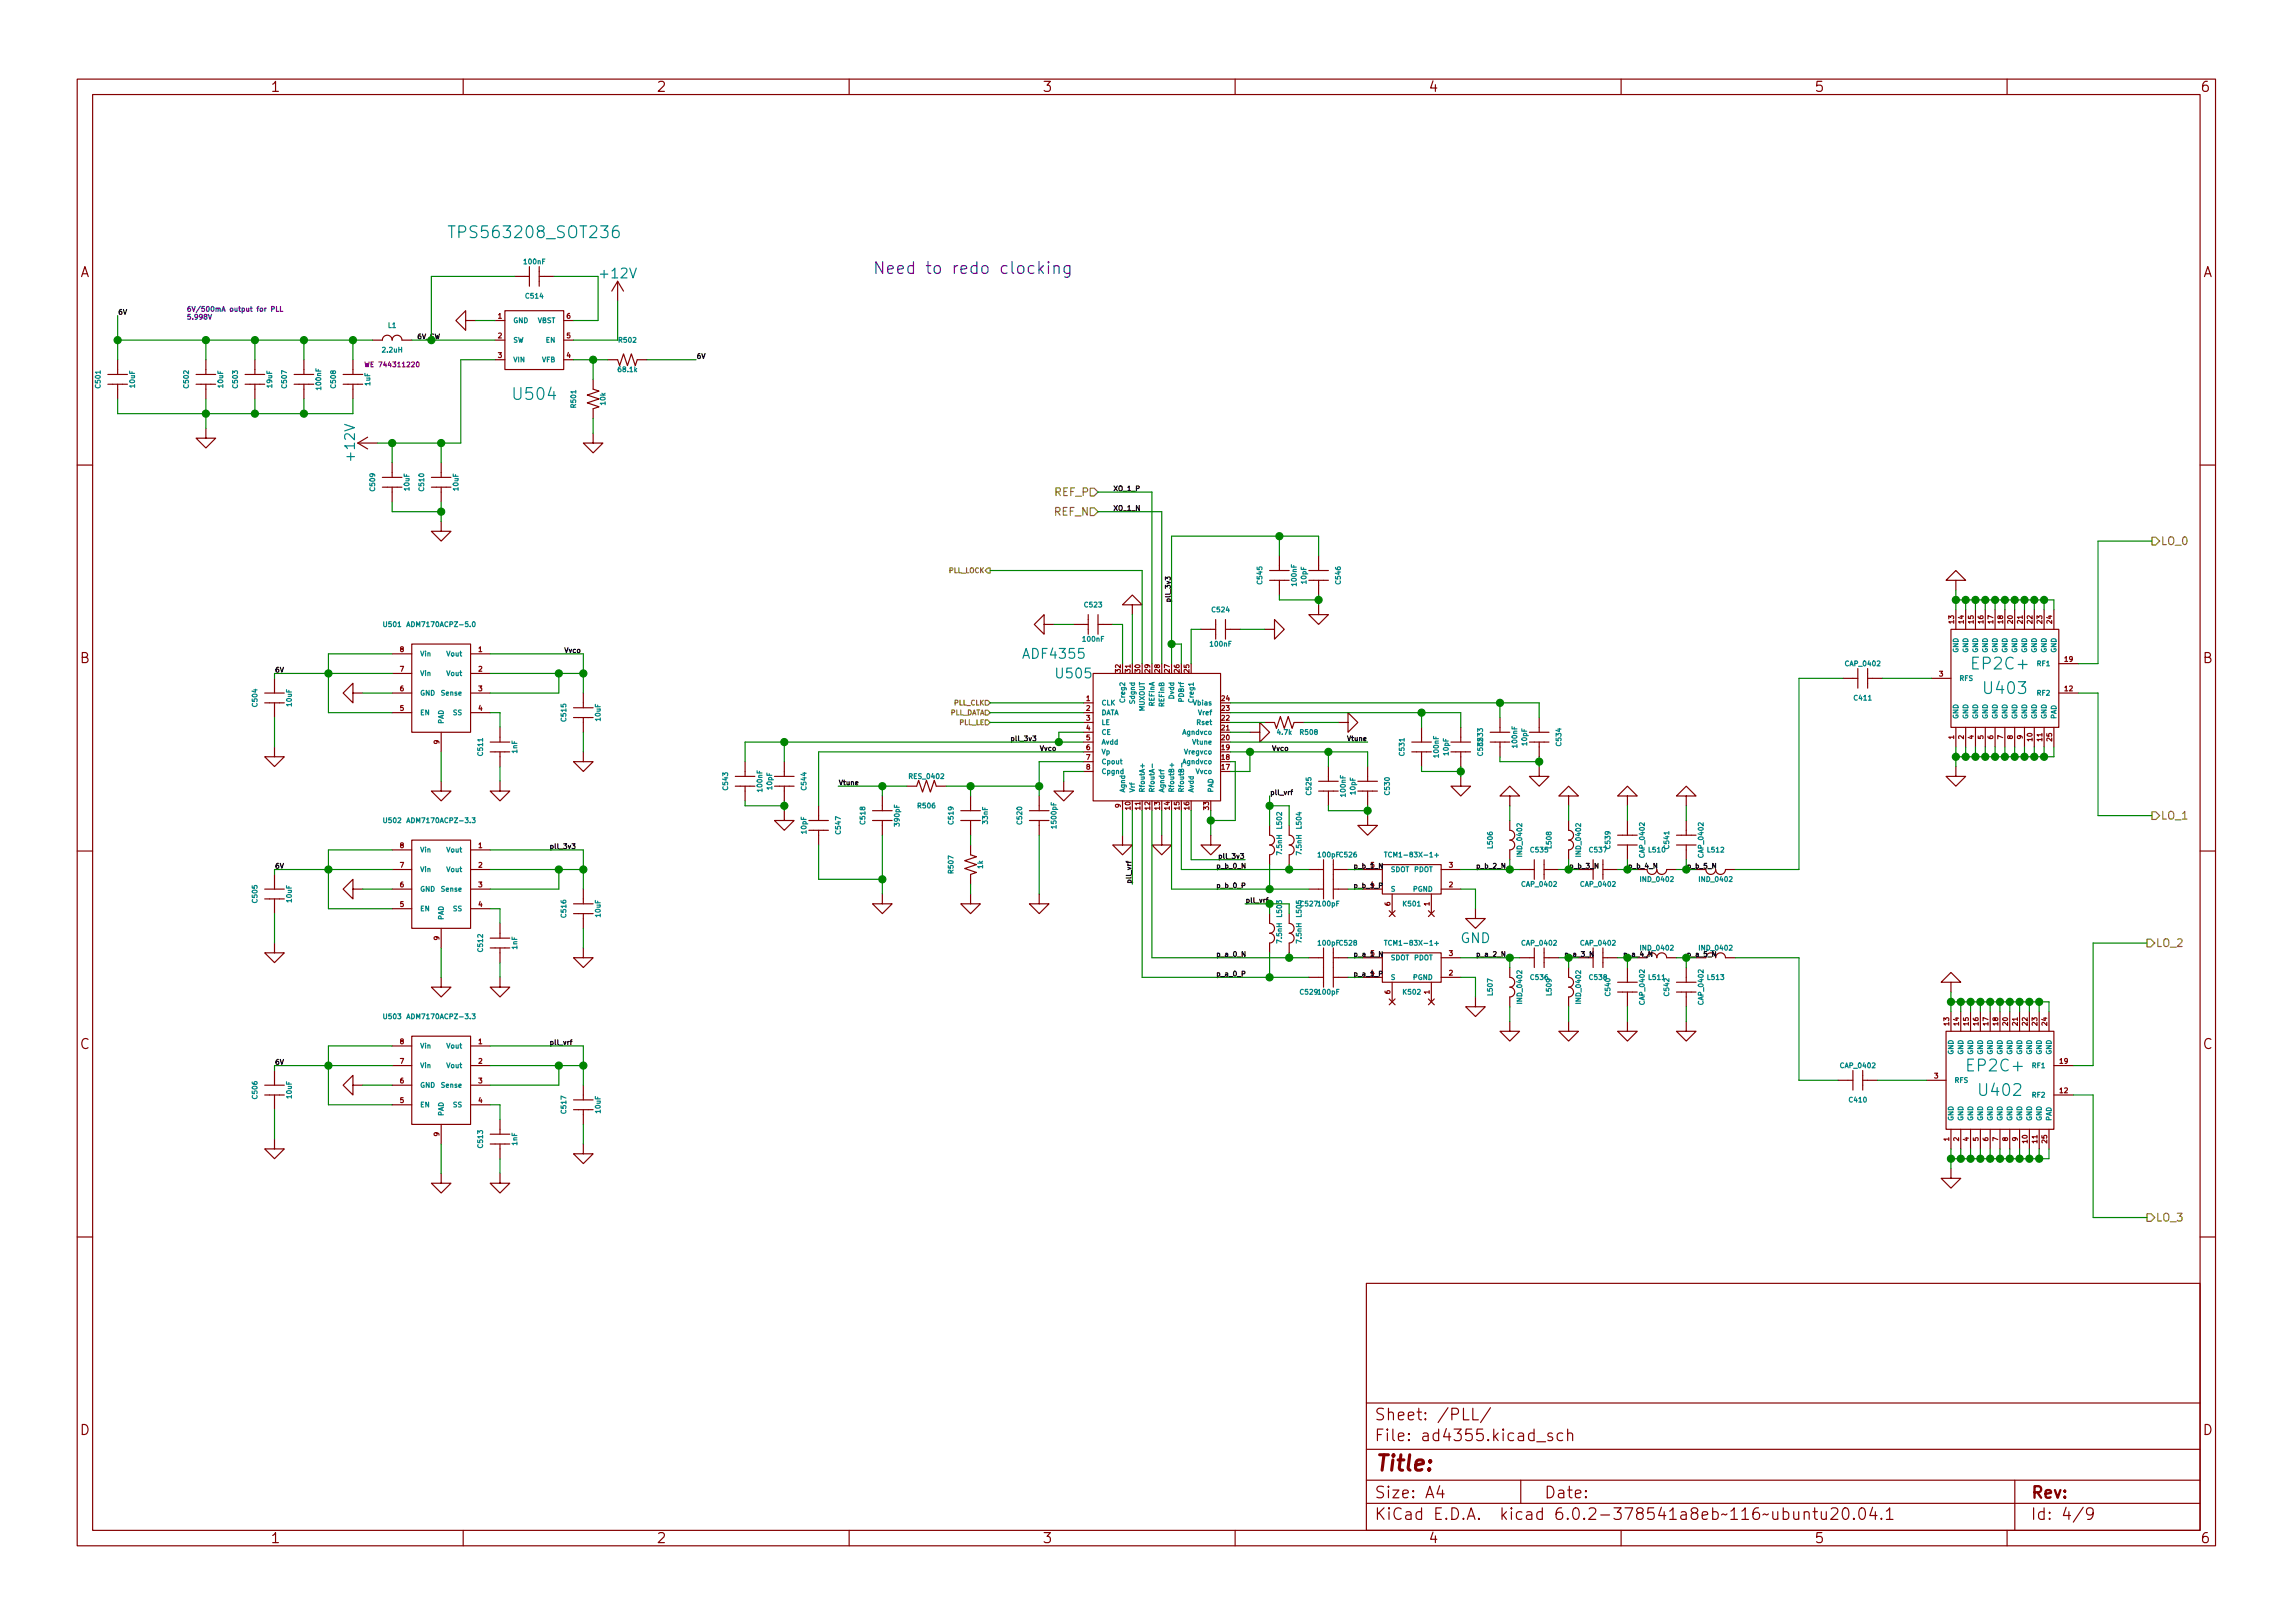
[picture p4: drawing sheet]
<svg xmlns="http://www.w3.org/2000/svg" width="297mm" height="210mm" viewBox="0 0 297 210" stroke-linecap="round" stroke-linejoin="round" font-family="sans-serif">
<defs><g id="words">
<text font-size="2.8" fill="#840000" x="178" y="190.6">Title:</text>
<g font-size="2.1" fill="#008484">
<text x="59.1" y="30.9">TPS563208_SOT236</text>
<text x="66.7" y="51.8">U504</text>
<text x="255.7" y="86.7">EP2C+</text>
<text x="257.2" y="89.9">U403</text>
<text x="255.1" y="138.8">EP2C+</text>
<text x="256.5" y="142">U402</text>
</g>
<text font-size="2.1" fill="#0000c2" x="113" y="35.5">Need to redo clocking</text>
<g font-size="2.1" fill="#840000">
<text x="178" y="184">Sheet: /PLL/</text>
<text x="178" y="186.7">File: ad4355.kicad_sch</text>
<text x="178" y="196.9">KiCad E.D.A. kicad 6.0.2-378541a8eb~116~ubuntu20.04.1</text>
<text x="178" y="194.1">Size: A4</text>
<text x="200" y="194.1">Date:</text>
<text x="263" y="194.1">Rev:</text>
<text x="263" y="196.9">Id: 4/9</text>
</g>
<g font-size="1.8" fill="#840000">
<text x="35" y="11.9">1</text>
<text x="85" y="11.9">2</text>
<text x="135" y="11.9">3</text>
<text x="185" y="11.9">4</text>
<text x="235" y="11.9">5</text>
<text x="285" y="11.9">6</text>
<text x="10.3" y="35.9">A</text>
<text x="285.3" y="35.9">A</text>
<text x="10.3" y="85.9">B</text>
<text x="285.3" y="85.9">B</text>
<text x="10.3" y="135.9">C</text>
<text x="285.3" y="135.9">C</text>
<text x="10.3" y="185.9">D</text>
<text x="285.3" y="185.9">D</text>
<text x="35" y="199.9">1</text>
<text x="85" y="199.9">2</text>
<text x="135" y="199.9">3</text>
<text x="185" y="199.9">4</text>
<text x="235" y="199.9">5</text>
<text x="285" y="199.9">6</text>
</g>
<g font-size="1.8" fill="#008484">
<text x="77.9" y="36.1">+12V</text>
<text x="46" y="59.5" transform="rotate(-90 46 59.5)">+12V</text>
<text x="132.7" y="85.3">ADF4355</text>
<text x="137" y="87.9">U505</text>
<text x="189.2" y="122.2">GND</text>
</g>
<g font-size="1.4" fill="#848400">
<text x="136.7" y="64.2">REF_P</text>
<text x="136.6" y="66.8">REF_N</text>
<text x="279.8" y="70.6">LO_0</text>
<text x="279.8" y="106.2">LO_1</text>
<text x="279.2" y="122.7">LO_2</text>
<text x="279.2" y="158.2">LO_3</text>
</g>
<g font-size=".9" fill="#008484">
<text x="67.9" y="34.2">100nF</text>
<text x="66.4" y="41.8">GND</text>
<text x="68.2" y="38.7">C514</text>
<text x="69.7" y="41.8">VBST</text>
<text x="49.6" y="45.7">2.2uH</text>
<text x="50.3" y="42.5">L1</text>
<text x="66.4" y="44.4">SW</text>
<text x="66.4" y="46.9">VIN</text>
<text x="70.2" y="46.9">VFB</text>
<text x="70.8" y="44.4">EN</text>
<text x="80.2" y="44.4">R502</text>
<text x="13" y="50.2" transform="rotate(-90 13 50.2)">C501</text>
<text x="17.5" y="50.2" transform="rotate(-90 17.5 50.2)">10uF</text>
<text x="24.4" y="50.2" transform="rotate(-90 24.4 50.2)">C502</text>
<text x="28.9" y="50.2" transform="rotate(-90 28.9 50.2)">10uF</text>
<text x="30.8" y="50.2" transform="rotate(-90 30.8 50.2)">C503</text>
<text x="35.2" y="50.2" transform="rotate(-90 35.2 50.2)">19uF</text>
<text x="37.1" y="50.2" transform="rotate(-90 37.1 50.2)">C507</text>
<text x="41.6" y="50.4" transform="rotate(-90 41.6 50.4)">100nF</text>
<text x="43.5" y="50.2" transform="rotate(-90 43.5 50.2)">C508</text>
<text x="47.9" y="49.9" transform="rotate(-90 47.9 49.9)">1uF</text>
<text x="74.6" y="52.7" transform="rotate(-90 74.6 52.7)">R501</text>
<text x="78.4" y="52.4" transform="rotate(-90 78.4 52.4)">10k</text>
<text x="80.2" y="48.2">68.1k</text>
<text x="48.6" y="63.5" transform="rotate(-90 48.6 63.5)">C509</text>
<text x="53" y="63.5" transform="rotate(-90 53 63.5)">10uF</text>
<text x="54.9" y="63.5" transform="rotate(-90 54.9 63.5)">C510</text>
<text x="59.4" y="63.5" transform="rotate(-90 59.4 63.5)">10uF</text>
<text x="163.5" y="75.6" transform="rotate(-90 163.5 75.6)">C545</text>
<text x="168" y="75.8" transform="rotate(-90 168 75.8)">100nF</text>
<text x="169.2" y="75.6" transform="rotate(-90 169.2 75.6)">10pF</text>
<text x="173.7" y="75.6" transform="rotate(-90 173.7 75.6)">C546</text>
<text x="49.7" y="81.2">U501</text>
<text x="53.2" y="81.2">ADM7170ACPZ-5.0</text>
<text x="140.3" y="83.1">100nF</text>
<text x="140.5" y="78.7">C523</text>
<text x="156.8" y="83.8">100nF</text>
<text x="157.1" y="79.3">C524</text>
<text x="54.4" y="87.6">Vin</text>
<text x="54.4" y="85">Vin</text>
<text x="58" y="85">Vout</text>
<text x="58" y="87.6">Vout</text>
<text x="239.1" y="86.3">CAP_0402</text>
<text x="253.7" y="84.5" transform="rotate(-90 253.7 84.5)">GND</text>
<text x="253.7" y="88.2">RFS</text>
<text x="255" y="84.5" transform="rotate(-90 255 84.5)">GND</text>
<text x="256.2" y="84.5" transform="rotate(-90 256.2 84.5)">GND</text>
<text x="257.5" y="84.5" transform="rotate(-90 257.5 84.5)">GND</text>
<text x="258.8" y="84.5" transform="rotate(-90 258.8 84.5)">GND</text>
<text x="260" y="84.5" transform="rotate(-90 260 84.5)">GND</text>
<text x="261.3" y="84.5" transform="rotate(-90 261.3 84.5)">GND</text>
<text x="262.6" y="84.5" transform="rotate(-90 262.6 84.5)">GND</text>
<text x="263.8" y="84.5" transform="rotate(-90 263.8 84.5)">GND</text>
<text x="264" y="86.3">RF1</text>
<text x="265.1" y="84.5" transform="rotate(-90 265.1 84.5)">GND</text>
<text x="266.4" y="84.5" transform="rotate(-90 266.4 84.5)">GND</text>
<text x="33.3" y="91.5" transform="rotate(-90 33.3 91.5)">C504</text>
<text x="37.8" y="91.5" transform="rotate(-90 37.8 91.5)">10uF</text>
<text x="54.4" y="92.6">EN</text>
<text x="54.4" y="90.1">GND</text>
<text x="57.3" y="90.1">Sense</text>
<text x="57.5" y="93.8" transform="rotate(-90 57.5 93.8)">PAD</text>
<text x="58.8" y="92.6">SS</text>
<text x="73.3" y="93.4" transform="rotate(-90 73.3 93.4)">C515</text>
<text x="77.8" y="93.4" transform="rotate(-90 77.8 93.4)">10uF</text>
<text x="142.6" y="91.4">CLK</text>
<text x="142.6" y="92.6">DATA</text>
<text x="142.6" y="93.9">LE</text>
<text x="142.6" y="95.2">CE</text>
<text x="145.7" y="90.8" transform="rotate(-90 145.7 90.8)">Creg2</text>
<text x="147" y="91" transform="rotate(-90 147 91)">Sdgnd</text>
<text x="148.3" y="92.1" transform="rotate(-90 148.3 92.1)">MUXOUT</text>
<text x="149.5" y="91.5" transform="rotate(-90 149.5 91.5)">REFinA</text>
<text x="150.8" y="91.5" transform="rotate(-90 150.8 91.5)">REFinB</text>
<text x="152.1" y="90.5" transform="rotate(-90 152.1 90.5)">Dvdd</text>
<text x="153.3" y="95.2">Agndvco</text>
<text x="153.4" y="90.8" transform="rotate(-90 153.4 90.8)">PDBrf</text>
<text x="154.6" y="90.8" transform="rotate(-90 154.6 90.8)">Creg1</text>
<text x="154.7" y="91.4">Vbias</text>
<text x="155.2" y="93.9">Rset</text>
<text x="155.4" y="92.6">Vref</text>
<text x="165.5" y="95.2">4.7k</text>
<text x="168.5" y="95.2">R508</text>
<text x="240.2" y="90.7">C411</text>
<text x="253.7" y="93.2" transform="rotate(-90 253.7 93.2)">GND</text>
<text x="255" y="93.2" transform="rotate(-90 255 93.2)">GND</text>
<text x="256.2" y="93.2" transform="rotate(-90 256.2 93.2)">GND</text>
<text x="257.5" y="93.2" transform="rotate(-90 257.5 93.2)">GND</text>
<text x="258.8" y="93.2" transform="rotate(-90 258.8 93.2)">GND</text>
<text x="260" y="93.2" transform="rotate(-90 260 93.2)">GND</text>
<text x="261.3" y="93.2" transform="rotate(-90 261.3 93.2)">GND</text>
<text x="262.6" y="93.2" transform="rotate(-90 262.6 93.2)">GND</text>
<text x="263.8" y="93.2" transform="rotate(-90 263.8 93.2)">GND</text>
<text x="264" y="90.1">RF2</text>
<text x="265.1" y="93.2" transform="rotate(-90 265.1 93.2)">GND</text>
<text x="266.4" y="93.2" transform="rotate(-90 266.4 93.2)">PAD</text>
<text x="62.5" y="97.8" transform="rotate(-90 62.5 97.8)">C511</text>
<text x="67" y="97.6" transform="rotate(-90 67 97.6)">1nF</text>
<text x="117.9" y="100.9">RES_0402</text>
<text x="142.6" y="96.5">Avdd</text>
<text x="142.6" y="97.7">Vp</text>
<text x="142.6" y="99">Cpout</text>
<text x="142.6" y="100.3">Cpgnd</text>
<text x="153.3" y="99">Agndvco</text>
<text x="153.6" y="97.7">Vregvco</text>
<text x="154.6" y="96.5">Vtune</text>
<text x="155" y="100.3">Vvco</text>
<text x="181.9" y="97.8" transform="rotate(-90 181.9 97.8)">C531</text>
<text x="186.4" y="98" transform="rotate(-90 186.4 98)">100nF</text>
<text x="187.6" y="97.8" transform="rotate(-90 187.6 97.8)">10pF</text>
<text x="192.1" y="97.8" transform="rotate(-90 192.1 97.8)">C532</text>
<text x="196.5" y="96.8" transform="rotate(-90 196.5 96.8)">100nF</text>
<text x="197.8" y="96.5" transform="rotate(-90 197.8 96.5)">10pF</text>
<text x="202.2" y="96.6" transform="rotate(-90 202.2 96.6)">C534</text>
<text x="49.7" y="106.6">U502</text>
<text x="53.2" y="106.6">ADM7170ACPZ-3.3</text>
<text x="94.3" y="102.3" transform="rotate(-90 94.3 102.3)">C543</text>
<text x="98.7" y="102.5" transform="rotate(-90 98.7 102.5)">100nF</text>
<text x="100" y="102.2" transform="rotate(-90 100 102.2)">10pF</text>
<text x="104.5" y="108" transform="rotate(-90 104.5 108)">10pF</text>
<text x="104.5" y="102.3" transform="rotate(-90 104.5 102.3)">C544</text>
<text x="108.9" y="108" transform="rotate(-90 108.9 108)">C547</text>
<text x="112.1" y="106.7" transform="rotate(-90 112.1 106.7)">C518</text>
<text x="116.5" y="106.9" transform="rotate(-90 116.5 106.9)">390pF</text>
<text x="119" y="104.7">R506</text>
<text x="123.5" y="106.7" transform="rotate(-90 123.5 106.7)">C519</text>
<text x="128" y="106.7" transform="rotate(-90 128 106.7)">33nF</text>
<text x="132.4" y="106.7" transform="rotate(-90 132.4 106.7)">C520</text>
<text x="136.8" y="107.2" transform="rotate(-90 136.8 107.2)">1500pF</text>
<text x="145.7" y="102.7" transform="rotate(-90 145.7 102.7)">Agnd</text>
<text x="147" y="102.7" transform="rotate(-90 147 102.7)">Vrf</text>
<text x="148.3" y="102.7" transform="rotate(-90 148.3 102.7)">RfoutA+</text>
<text x="149.5" y="102.7" transform="rotate(-90 149.5 102.7)">RfoutA-</text>
<text x="150.8" y="102.7" transform="rotate(-90 150.8 102.7)">Agndrf</text>
<text x="152.1" y="102.7" transform="rotate(-90 152.1 102.7)">RfoutB+</text>
<text x="153.4" y="102.7" transform="rotate(-90 153.4 102.7)">RfoutB-</text>
<text x="154.6" y="102.7" transform="rotate(-90 154.6 102.7)">Avdd</text>
<text x="157.2" y="102.7" transform="rotate(-90 157.2 102.7)">PAD</text>
<text x="166.1" y="107.3" transform="rotate(-90 166.1 107.3)">L502</text>
<text x="168.6" y="107.3" transform="rotate(-90 168.6 107.3)">L504</text>
<text x="169.9" y="102.9" transform="rotate(-90 169.9 102.9)">C525</text>
<text x="174.3" y="103.1" transform="rotate(-90 174.3 103.1)">100nF</text>
<text x="175.6" y="102.9" transform="rotate(-90 175.6 102.9)">10pF</text>
<text x="180" y="102.9" transform="rotate(-90 180 102.9)">C530</text>
<text x="54.4" y="113">Vin</text>
<text x="54.4" y="110.4">Vin</text>
<text x="58" y="110.4">Vout</text>
<text x="58" y="113">Vout</text>
<text x="123.5" y="113.1" transform="rotate(-90 123.5 113.1)">R507</text>
<text x="127.3" y="112.5" transform="rotate(-90 127.3 112.5)">1k</text>
<text x="166.1" y="110.7" transform="rotate(-90 166.1 110.7)">7.5nH</text>
<text x="168.6" y="110.7" transform="rotate(-90 168.6 110.7)">7.5nH</text>
<text x="170.8" y="111.1">100pF C526</text>
<text x="180.1" y="113">SDOT</text>
<text x="180.1" y="111.1">TCM1-83X-1+</text>
<text x="183.2" y="113">PDOT</text>
<text x="193.4" y="109.8" transform="rotate(-90 193.4 109.8)">L506</text>
<text x="197.2" y="110.8" transform="rotate(-90 197.2 110.8)">IND_0402</text>
<text x="198.3" y="110.4">C535</text>
<text x="201" y="109.8" transform="rotate(-90 201 109.8)">L508</text>
<text x="204.8" y="110.8" transform="rotate(-90 204.8 110.8)">IND_0402</text>
<text x="206" y="110.4">C537</text>
<text x="208.6" y="109.9" transform="rotate(-90 208.6 109.9)">C539</text>
<text x="213" y="111" transform="rotate(-90 213 111)">CAP_0402</text>
<text x="213.6" y="110.4">L510</text>
<text x="216.2" y="109.9" transform="rotate(-90 216.2 109.9)">C541</text>
<text x="220.7" y="111" transform="rotate(-90 220.7 111)">CAP_0402</text>
<text x="221.2" y="110.4">L512</text>
<text x="33.3" y="116.9" transform="rotate(-90 33.3 116.9)">C505</text>
<text x="37.8" y="116.9" transform="rotate(-90 37.8 116.9)">10uF</text>
<text x="54.4" y="118">EN</text>
<text x="54.4" y="115.5">GND</text>
<text x="57.3" y="115.5">Sense</text>
<text x="57.5" y="119.2" transform="rotate(-90 57.5 119.2)">PAD</text>
<text x="58.8" y="118">SS</text>
<text x="73.3" y="118.8" transform="rotate(-90 73.3 118.8)">C516</text>
<text x="77.8" y="118.8" transform="rotate(-90 77.8 118.8)">10uF</text>
<text x="166.1" y="118.7" transform="rotate(-90 166.1 118.7)">L503</text>
<text x="168.5" y="117.4">C527</text>
<text x="168.6" y="118.7" transform="rotate(-90 168.6 118.7)">L505</text>
<text x="170.8" y="117.4">100pF</text>
<text x="180.1" y="115.5">S</text>
<text x="181.8" y="117.4">K501</text>
<text x="183.1" y="115.5">PGND</text>
<text x="197.2" y="114.9">CAP_0402</text>
<text x="204.8" y="114.9">CAP_0402</text>
<text x="212.6" y="114.2">IND_0402</text>
<text x="220.3" y="114.2">IND_0402</text>
<text x="62.5" y="123.2" transform="rotate(-90 62.5 123.2)">C512</text>
<text x="67" y="123" transform="rotate(-90 67 123)">1nF</text>
<text x="166.1" y="122.1" transform="rotate(-90 166.1 122.1)">7.5nH</text>
<text x="168.6" y="122.1" transform="rotate(-90 168.6 122.1)">7.5nH</text>
<text x="170.8" y="122.5">100pF C528</text>
<text x="180.1" y="124.4">SDOT</text>
<text x="180.1" y="122.5">TCM1-83X-1+</text>
<text x="183.2" y="124.4">PDOT</text>
<text x="197.2" y="122.5">CAP_0402</text>
<text x="204.8" y="122.5">CAP_0402</text>
<text x="212.6" y="123.1">IND_0402</text>
<text x="220.3" y="123.1">IND_0402</text>
<text x="168.5" y="128.8">C529</text>
<text x="170.8" y="128.8">100pF</text>
<text x="180.1" y="126.9">S</text>
<text x="181.8" y="128.8">K502</text>
<text x="183.1" y="126.9">PGND</text>
<text x="193.4" y="128.9" transform="rotate(-90 193.4 128.9)">L507</text>
<text x="197.2" y="129.9" transform="rotate(-90 197.2 129.9)">IND_0402</text>
<text x="198.3" y="126.9">C536</text>
<text x="201" y="128.9" transform="rotate(-90 201 128.9)">L509</text>
<text x="204.8" y="129.9" transform="rotate(-90 204.8 129.9)">IND_0402</text>
<text x="206" y="126.9">C538</text>
<text x="208.6" y="128.9" transform="rotate(-90 208.6 128.9)">C540</text>
<text x="213" y="130" transform="rotate(-90 213 130)">CAP_0402</text>
<text x="213.6" y="126.9">L511</text>
<text x="216.2" y="128.9" transform="rotate(-90 216.2 128.9)">C542</text>
<text x="220.7" y="130" transform="rotate(-90 220.7 130)">CAP_0402</text>
<text x="221.2" y="126.9">L513</text>
<text x="49.7" y="132">U503</text>
<text x="53.2" y="132">ADM7170ACPZ-3.3</text>
<text x="54.4" y="135.8">Vin</text>
<text x="58" y="135.8">Vout</text>
<text x="253" y="136.6" transform="rotate(-90 253 136.6)">GND</text>
<text x="254.3" y="136.6" transform="rotate(-90 254.3 136.6)">GND</text>
<text x="255.6" y="136.6" transform="rotate(-90 255.6 136.6)">GND</text>
<text x="256.9" y="136.6" transform="rotate(-90 256.9 136.6)">GND</text>
<text x="258.1" y="136.6" transform="rotate(-90 258.1 136.6)">GND</text>
<text x="259.4" y="136.6" transform="rotate(-90 259.4 136.6)">GND</text>
<text x="260.7" y="136.6" transform="rotate(-90 260.7 136.6)">GND</text>
<text x="261.9" y="136.6" transform="rotate(-90 261.9 136.6)">GND</text>
<text x="263.2" y="136.6" transform="rotate(-90 263.2 136.6)">GND</text>
<text x="264.5" y="136.6" transform="rotate(-90 264.5 136.6)">GND</text>
<text x="265.7" y="136.6" transform="rotate(-90 265.7 136.6)">GND</text>
<text x="33.3" y="142.3" transform="rotate(-90 33.3 142.3)">C506</text>
<text x="37.8" y="142.3" transform="rotate(-90 37.8 142.3)">10uF</text>
<text x="54.4" y="143.4">EN</text>
<text x="54.4" y="140.9">GND</text>
<text x="54.4" y="138.4">Vin</text>
<text x="57.3" y="140.9">Sense</text>
<text x="58" y="138.4">Vout</text>
<text x="58.8" y="143.4">SS</text>
<text x="238.5" y="138.4">CAP_0402</text>
<text x="239.6" y="142.8">C410</text>
<text x="253.1" y="140.3">RFS</text>
<text x="263.4" y="142.2">RF2</text>
<text x="263.4" y="138.4">RF1</text>
<text x="57.5" y="144.6" transform="rotate(-90 57.5 144.6)">PAD</text>
<text x="62.5" y="148.6" transform="rotate(-90 62.5 148.6)">C513</text>
<text x="67" y="148.4" transform="rotate(-90 67 148.4)">1nF</text>
<text x="73.3" y="144.2" transform="rotate(-90 73.3 144.2)">C517</text>
<text x="77.8" y="144.2" transform="rotate(-90 77.8 144.2)">10uF</text>
<text x="253" y="145.3" transform="rotate(-90 253 145.3)">GND</text>
<text x="254.3" y="145.3" transform="rotate(-90 254.3 145.3)">GND</text>
<text x="255.6" y="145.3" transform="rotate(-90 255.6 145.3)">GND</text>
<text x="256.9" y="145.3" transform="rotate(-90 256.9 145.3)">GND</text>
<text x="258.1" y="145.3" transform="rotate(-90 258.1 145.3)">GND</text>
<text x="259.4" y="145.3" transform="rotate(-90 259.4 145.3)">GND</text>
<text x="260.7" y="145.3" transform="rotate(-90 260.7 145.3)">GND</text>
<text x="261.9" y="145.3" transform="rotate(-90 261.9 145.3)">GND</text>
<text x="263.2" y="145.3" transform="rotate(-90 263.2 145.3)">GND</text>
<text x="264.5" y="145.3" transform="rotate(-90 264.5 145.3)">GND</text>
<text x="265.7" y="145.3" transform="rotate(-90 265.7 145.3)">PAD</text>
</g>
<g font-size=".9">
<text x="15.2" y="40.8">6V</text>
<text x="54" y="43.9">6V_SW</text>
<text x="90.2" y="46.5">6V</text>
<text x="144.1" y="63.6">XO_1_P</text>
<text x="144.1" y="66.2">XO_1_N</text>
<text x="151.6" y="77.5" transform="rotate(-90 151.6 77.5)">pll_3v3</text>
<text x="35.6" y="87.1">6V</text>
<text x="73" y="84.6">Vvco</text>
<text x="108.6" y="101.7">Vtune</text>
<text x="130.8" y="96">pll_3v3</text>
<text x="134.6" y="97.3">Vvco</text>
<text x="164.9" y="97.3">Vvco</text>
<text x="174.7" y="96">Vtune</text>
<text x="164.5" y="103">pll_vrf</text>
<text x="35.6" y="112.5">6V</text>
<text x="71.1" y="110">pll_3v3</text>
<text x="157.5" y="112.5">p_b_0_N</text>
<text x="158.3" y="111.2">pll_3v3</text>
<text x="175.3" y="112.5">p_b_1_N</text>
<text x="177.6" y="112.4">5</text>
<text x="191.1" y="112.5">p_b_2_N</text>
<text x="146.6" y="114.5" transform="rotate(-90 146.6 114.5)">pll_vrf</text>
<text x="157.5" y="115.1">p_b_0_P</text>
<text x="161.3" y="117">pll_vrf</text>
<text x="175.3" y="115.1">p_b_1_P</text>
<text x="177.6" y="114.9">4</text>
<text x="157.5" y="123.9">p_a_0_N</text>
<text x="175.3" y="123.9">p_a_1_N</text>
<text x="177.6" y="123.8">5</text>
<text x="191.1" y="123.9">p_a_2_N</text>
<text x="157.5" y="126.5">p_a_0_P</text>
<text x="175.3" y="126.5">p_a_1_P</text>
<text x="177.6" y="126.4">4</text>
<text x="35.6" y="137.9">6V</text>
<text x="71.1" y="135.4">pll_vrf</text>
</g>
<g font-size=".9" fill="#0000c2">
<text x="24.1" y="40.4">6V/500mA output for PLL</text>
<text x="24.1" y="41.4">5.998V</text>
</g>
<g font-size=".9" fill="#840000">
<text x="64.5" y="41.3">1</text>
<text x="73.4" y="41.3">6</text>
<text x="64.5" y="43.8">2</text>
<text x="64.5" y="46.3">3</text>
<text x="73.4" y="46.3">4</text>
<text x="73.4" y="43.8">5</text>
<text x="253.1" y="80.8" transform="rotate(-90 253.1 80.8)">13</text>
<text x="254.4" y="80.8" transform="rotate(-90 254.4 80.8)">14</text>
<text x="255.7" y="80.8" transform="rotate(-90 255.7 80.8)">15</text>
<text x="256.9" y="80.8" transform="rotate(-90 256.9 80.8)">16</text>
<text x="258.2" y="80.8" transform="rotate(-90 258.2 80.8)">17</text>
<text x="259.5" y="80.8" transform="rotate(-90 259.5 80.8)">18</text>
<text x="260.7" y="80.8" transform="rotate(-90 260.7 80.8)">20</text>
<text x="262" y="80.8" transform="rotate(-90 262 80.8)">21</text>
<text x="263.3" y="80.8" transform="rotate(-90 263.3 80.8)">22</text>
<text x="264.5" y="80.8" transform="rotate(-90 264.5 80.8)">23</text>
<text x="265.8" y="80.8" transform="rotate(-90 265.8 80.8)">24</text>
<text x="51.8" y="89.5">6</text>
<text x="51.8" y="87">7</text>
<text x="51.8" y="84.4">8</text>
<text x="62" y="84.4">1</text>
<text x="62" y="87">2</text>
<text x="62" y="89.5">3</text>
<text x="145.2" y="87.1" transform="rotate(-90 145.2 87.1)">32</text>
<text x="146.4" y="87.1" transform="rotate(-90 146.4 87.1)">31</text>
<text x="147.7" y="87.1" transform="rotate(-90 147.7 87.1)">30</text>
<text x="149" y="87.1" transform="rotate(-90 149 87.1)">29</text>
<text x="150.2" y="87.1" transform="rotate(-90 150.2 87.1)">28</text>
<text x="151.5" y="87.1" transform="rotate(-90 151.5 87.1)">27</text>
<text x="152.8" y="87.1" transform="rotate(-90 152.8 87.1)">26</text>
<text x="154.1" y="87.1" transform="rotate(-90 154.1 87.1)">25</text>
<text x="251.2" y="87.6">3</text>
<text x="267.5" y="89.5">12</text>
<text x="267.5" y="85.7">19</text>
<text x="51.8" y="92.1">5</text>
<text x="62" y="92.1">4</text>
<text x="140.7" y="90.8">1</text>
<text x="140.7" y="92.1">2</text>
<text x="140.7" y="93.3">3</text>
<text x="140.7" y="94.6">4</text>
<text x="140.7" y="95.9">5</text>
<text x="158.3" y="95.9">20</text>
<text x="158.3" y="94.6">21</text>
<text x="158.3" y="93.3">22</text>
<text x="158.3" y="92.1">23</text>
<text x="158.3" y="90.8">24</text>
<text x="253.1" y="95.7" transform="rotate(-90 253.1 95.7)">1</text>
<text x="254.4" y="95.7" transform="rotate(-90 254.4 95.7)">2</text>
<text x="255.7" y="95.7" transform="rotate(-90 255.7 95.7)">4</text>
<text x="256.9" y="95.7" transform="rotate(-90 256.9 95.7)">5</text>
<text x="258.2" y="95.7" transform="rotate(-90 258.2 95.7)">6</text>
<text x="259.5" y="95.7" transform="rotate(-90 259.5 95.7)">7</text>
<text x="260.7" y="95.7" transform="rotate(-90 260.7 95.7)">8</text>
<text x="262" y="95.7" transform="rotate(-90 262 95.7)">9</text>
<text x="263.3" y="96" transform="rotate(-90 263.3 96)">10</text>
<text x="264.5" y="96" transform="rotate(-90 264.5 96)">11</text>
<text x="265.8" y="96" transform="rotate(-90 265.8 96)">25</text>
<text x="56.9" y="96.4" transform="rotate(-90 56.9 96.4)">9</text>
<text x="140.7" y="97.1">6</text>
<text x="140.7" y="98.4">7</text>
<text x="140.7" y="99.7">8</text>
<text x="158.3" y="99.7">17</text>
<text x="158.3" y="98.4">18</text>
<text x="158.3" y="97.1">19</text>
<text x="145.2" y="104.6" transform="rotate(-90 145.2 104.6)">9</text>
<text x="146.4" y="104.9" transform="rotate(-90 146.4 104.9)">10</text>
<text x="147.7" y="104.9" transform="rotate(-90 147.7 104.9)">11</text>
<text x="149" y="104.9" transform="rotate(-90 149 104.9)">12</text>
<text x="150.2" y="104.9" transform="rotate(-90 150.2 104.9)">13</text>
<text x="151.5" y="104.9" transform="rotate(-90 151.5 104.9)">14</text>
<text x="152.8" y="104.9" transform="rotate(-90 152.8 104.9)">15</text>
<text x="154.1" y="104.9" transform="rotate(-90 154.1 104.9)">16</text>
<text x="156.6" y="104.9" transform="rotate(-90 156.6 104.9)">33</text>
<text x="51.8" y="112.4">7</text>
<text x="51.8" y="109.8">8</text>
<text x="62" y="109.8">1</text>
<text x="62" y="112.4">2</text>
<text x="187.7" y="112.4">3</text>
<text x="51.8" y="117.5">5</text>
<text x="51.8" y="114.9">6</text>
<text x="62" y="114.9">3</text>
<text x="62" y="117.5">4</text>
<text x="180.1" y="117.3" transform="rotate(-90 180.1 117.3)">6</text>
<text x="185.2" y="117.3" transform="rotate(-90 185.2 117.3)">1</text>
<text x="187.7" y="114.9">2</text>
<text x="56.9" y="121.8" transform="rotate(-90 56.9 121.8)">9</text>
<text x="187.7" y="123.8">3</text>
<text x="180.1" y="128.8" transform="rotate(-90 180.1 128.8)">6</text>
<text x="185.2" y="128.8" transform="rotate(-90 185.2 128.8)">1</text>
<text x="187.7" y="126.4">2</text>
<text x="51.8" y="137.8">7</text>
<text x="51.8" y="135.2">8</text>
<text x="62" y="135.2">1</text>
<text x="62" y="137.8">2</text>
<text x="252.5" y="132.8" transform="rotate(-90 252.5 132.8)">13</text>
<text x="253.7" y="132.8" transform="rotate(-90 253.7 132.8)">14</text>
<text x="255" y="132.8" transform="rotate(-90 255 132.8)">15</text>
<text x="256.3" y="132.8" transform="rotate(-90 256.3 132.8)">16</text>
<text x="257.6" y="132.8" transform="rotate(-90 257.6 132.8)">17</text>
<text x="258.8" y="132.8" transform="rotate(-90 258.8 132.8)">18</text>
<text x="260.1" y="132.8" transform="rotate(-90 260.1 132.8)">20</text>
<text x="261.4" y="132.8" transform="rotate(-90 261.4 132.8)">21</text>
<text x="262.6" y="132.8" transform="rotate(-90 262.6 132.8)">22</text>
<text x="263.9" y="132.8" transform="rotate(-90 263.9 132.8)">23</text>
<text x="265.2" y="132.8" transform="rotate(-90 265.2 132.8)">24</text>
<text x="266.8" y="137.8">19</text>
<text x="51.8" y="142.9">5</text>
<text x="51.8" y="140.3">6</text>
<text x="62" y="140.3">3</text>
<text x="62" y="142.9">4</text>
<text x="250.6" y="139.7">3</text>
<text x="266.8" y="141.6">12</text>
<text x="56.9" y="147.2" transform="rotate(-90 56.9 147.2)">9</text>
<text x="252.5" y="147.8" transform="rotate(-90 252.5 147.8)">1</text>
<text x="253.7" y="147.8" transform="rotate(-90 253.7 147.8)">2</text>
<text x="255" y="147.8" transform="rotate(-90 255 147.8)">4</text>
<text x="256.3" y="147.8" transform="rotate(-90 256.3 147.8)">5</text>
<text x="257.6" y="147.8" transform="rotate(-90 257.6 147.8)">6</text>
<text x="258.8" y="147.8" transform="rotate(-90 258.8 147.8)">7</text>
<text x="260.1" y="147.8" transform="rotate(-90 260.1 147.8)">8</text>
<text x="261.4" y="147.8" transform="rotate(-90 261.4 147.8)">9</text>
<text x="262.6" y="148.1" transform="rotate(-90 262.6 148.1)">10</text>
<text x="263.9" y="148.1" transform="rotate(-90 263.9 148.1)">11</text>
<text x="265.2" y="148.1" transform="rotate(-90 265.2 148.1)">25</text>
</g>
<text font-size=".9" fill="#840084" x="47.8" y="47.6">WE 744311220</text>
<g font-size=".9" fill="#848400">
<text x="122.9" y="74.2">PLL_LOCK</text>
<text x="123" y="92.6">PLL_DATA</text>
<text x="123.6" y="91.4">PLL_CLK</text>
<text x="124.3" y="93.9">PLL_LE</text>
</g>
<g font-size=".9" fill="#008400">
<text x="203.2" y="112.5">p_b_3_N</text>
<text x="210.8" y="112.5">p_b_4_N</text>
<text x="218.4" y="112.5">p_b_5_N</text>
<text x="202.6" y="123.9">p_a_3_N</text>
<text x="210.2" y="123.9">p_a_4_N</text>
<text x="218.4" y="123.9">p_a_5_N</text>
</g>
</g></defs>
<g fill="none" stroke="#840000" stroke-width=".15">
<path d="M10 10.2h277v190.1h-277zM12 12.2h273v186.1h-273zM60 10.2v2M110 10.2v2M160 10.2v2M210 10.2v2M260 10.2v2M66.7 35.8h1.9M68.6 34.5v2.6M69.8 35.8h2M69.8 34.5v2.6M80 36.4l-.8 1.3"/>
<path d="M80 36.4v2.6M80 36.4l.8 1.3M14 48.5h2.5M14 49.8h2.5M15.2 46.6v1.9M15.2 49.8v1.9M25.4 48.5h2.5M25.4 49.8h2.5M26.7 55.5v1.3h1.2l-1.2 1.2-1.3-1.2h1.3M26.7 46.6v1.9M26.7 49.8v1.9M31.7 48.5h2.6"/>
<path d="M31.7 49.8h2.6M33 46.6v1.9M33 49.8v1.9M38.1 48.5h2.5M38.1 49.8h2.5M39.4 46.6v1.9M39.4 49.8v1.9M44.4 48.5h2.6M44.4 49.8h2.6M45.7 46.6v1.9M45.7 49.8v1.9M46.4 57.4l1.2 .8"/>
<path d="M46.4 57.4h2.5M47.6 56.6l-1.2 .8M48.3 44.1h1.2a.64 .64 0 0 1 .7-.7 .64 .64 0 0 1 .6 .7 .64 .64 0 0 1 .6-.7 .64 .64 0 0 1 .7 .7h1.2M50.8 59.9v1.9M57.1 59.9v1.9M60.3 41.5v-1.2l-1.2 1.2 1.2 1.3v-1.3h1.3M64.1 44.1h1.3M64.1 41.5h1.3M64.1 46.6h1.3M65.4 40.3h7.6v7.6h-7.6zM73 44.1h1.3M73 41.5h1.3"/>
<path d="M73 46.6h1.3M76.8 49.1v1.3l.8 .3-1.5 .5 1.5 .5-1.5 .5 1.5 .5-.8 .3v1.2M76.8 56.1v1.3h1.3l-1.3 1.3-1.2-1.3h1.2M78.7 46.6h1.3l.3 .8 .5-1.6 .5 1.6 .5-1.6 .5 1.6 .2-.8h1.3M10 60.2h2M49.5 61.8h2.6M49.5 63.1h2.6M50.8 63.1v1.9M55.9 61.8h2.5M55.9 63.1h2.5M57.1 67.6v1.2h1.3l-1.3 1.3-1.2-1.3h1.2M57.1 63.1v1.9"/>
<path d="M141 79.6v2.6M142.2 79.6v2.6M146.7 78.4h1.3l-1.3-1.3-1.3 1.3h1.3v1.2M164.5 73.9h2.5M164.5 75.2h2.5M165.7 72v1.9M165.7 75.2v1.9M169.5 73.9h2.6M169.5 75.2h2.6M170.8 78.4v1.2h-1.3l1.3 1.3 1.3-1.3h-1.3M170.8 72v1.9M170.8 75.2v1.9"/>
<path d="M253.4 75.2h1.2l-1.2-1.3-1.3 1.3h1.3v1.2M253.4 79v2.5M254.6 79v2.5M255.9 79v2.5M257.2 79v2.5M258.4 79v2.5M259.7 79v2.5M261 79v2.5M262.3 79v2.5M263.5 79v2.5M264.8 79v2.5M266.1 79v2.5"/>
<path d="M285 60.2h2M34.3 91.1h2.5M34.3 89.8h2.5M35.6 96.8v1.2h1.2l-1.2 1.3-1.3-1.3h1.3M35.6 87.9v1.9M35.6 91.1v1.9M45.7 89.8v-1.3l-1.3 1.3 1.3 1.3v-1.3h1.3M50.8 92.3h2.5M50.8 84.7h2.5M50.8 87.2h2.5M50.8 89.8h2.5M53.3 83.4h7.7v11.5h-7.7z"/>
<path d="M57.1 94.9v2.5M61 92.3h2.5M61 84.7h2.5M61 87.2h2.5M61 89.8h2.5M63.5 96.1h2.5M63.5 97.4h2.5M64.8 94.2v1.9M64.8 97.4v1.9M74.3 91.7h2.5M74.3 93h2.5M75.6 97.4v1.3h1.2l-1.2 1.2-1.3-1.2h1.3"/>
<path d="M75.6 89.8v1.9M75.6 93v1.9M96.5 98.7v1.9M101.6 98.7v1.9M135.3 80.9v-1.3l-1.3 1.3 1.3 1.3v-1.3h1.2M139.1 80.9h1.9M140.3 91.1h1.3M140.3 92.3h1.3M140.3 94.9h1.3M140.3 93.6h1.3M140.3 96.1h1.3M140.3 97.4h1.3"/>
<path d="M140.3 98.7h1.3M140.3 99.9h1.3M141.6 87.2h16.5v16.6h-16.5zM142.2 80.9h1.9M146.7 86v1.2M155.6 81.5h1.9M157.5 80.3v2.5M158.1 94.9h1.3M158.7 81.5h2M158.7 80.3v2.5M161.9 94.9h1.3v1.2l1.3-1.2-1.3-1.3v1.3M163.8 93.6h1.3l.3 .8 .5-1.6 .5 1.6 .5-1.6 .5 1.6 .2-.8h1.3"/>
<path d="M163.8 81.5h1.3v-1.2l1.3 1.2-1.3 1.3v-1.3M172.1 99.3v1.9M173.4 93.6h1.2v1.3l1.3-1.3-1.3-1.3v1.3M177.2 99.3v1.9M182.9 96.1h2.5M182.9 97.4h2.5M184.1 94.2v1.9M184.1 97.4v1.9M188 96.1h2.5M188 97.4h2.5M189.2 94.2v1.9M189.2 97.4v1.9"/>
<path d="M193 94.9h2.6M193 96.1h2.6M194.3 93v1.9M194.3 96.1v1.9M198.1 94.9h2.6M198.1 96.1h2.6M199.4 99.3v1.3h-1.3l1.3 1.2 1.3-1.2h-1.3M199.4 93v1.9M199.4 96.1v1.9M238.8 87.9h1.9M240.7 86.6v2.5M241.9 87.9h1.9"/>
<path d="M241.9 86.6v2.5M250.2 87.9h2.5M252.7 81.5h14v12.7h-14zM253.4 99.3v1.3h1.2l-1.2 1.2-1.3-1.2h1.3M253.4 94.2v2.6M254.6 94.2v2.6M255.9 94.2v2.6M257.2 94.2v2.6M258.4 94.2v2.6M259.7 94.2v2.6M261 94.2v2.6M262.3 94.2v2.6"/>
<path d="M263.5 94.2v2.6M264.8 94.2v2.6M266.1 94.2v2.6M266.7 89.8h2.5M266.7 86h2.5M10 110.2h2M34.3 115.2h2.5M34.3 116.5h2.5M35.6 113.3v1.9M35.6 116.5v1.9M45.7 115.2v-1.3l-1.3 1.3 1.3 1.3v-1.3h1.3M50.8 112.6h2.5"/>
<path d="M50.8 115.2h2.5M50.8 110.1h2.5M50.8 117.7h2.5M53.3 108.8h7.7v11.5h-7.7zM57.1 101.2v1.3h1.3l-1.3 1.3-1.2-1.3h1.2M61 112.6h2.5M61 115.2h2.5M61 110.1h2.5M61 117.7h2.5M64.8 101.2v1.3h1.2l-1.2 1.3-1.3-1.3h1.3M64.8 119.6v1.9M74.3 117.1h2.5"/>
<path d="M74.3 118.4h2.5M75.6 115.2v1.9M75.6 118.4v1.9M95.2 100.6h2.6M95.2 101.8h2.6M96.5 101.8v2M100.3 100.6h2.6M100.3 101.8h2.6M101.6 105v1.3h-1.3l1.3 1.3 1.3-1.3h-1.3M101.6 101.8v2M104.8 106.3h2.5M104.8 107.6h2.5"/>
<path d="M106 104.4v1.9M106 107.6v1.9M113 105h2.6M113 106.3h2.6M114.3 115.8v1.3h1.3l-1.3 1.3-1.3-1.3h1.3M114.3 103.1v1.9M114.3 106.3v1.9M117.5 101.8h1.2l.3-.7 .5 1.5 .5-1.5 .5 1.5 .5-1.5 .3 .7h1.3M124.5 105h2.5M124.5 106.3h2.5M125.7 115.8v1.3h1.3l-1.3 1.3-1.2-1.3h1.2M125.7 109.5v1.2l.8 .3-1.5 .5 1.5 .5-1.5 .5 1.5 .5-.8 .3v1.2"/>
<path d="M125.7 103.1v1.9M125.7 106.3v1.9M133.3 105h2.6M133.3 106.3h2.6M134.6 115.8v1.3h1.3l-1.3 1.3-1.3-1.3h1.3M134.6 103.1v1.9M134.6 106.3v1.9M137.8 101.2v1.3h1.3l-1.3 1.3-1.3-1.3h1.3M145.4 108.2v1.3h1.3l-1.3 1.2-1.3-1.2h1.3M145.4 103.8v1.2M148 103.8v1.2M150.5 108.2v1.3h1.3l-1.3 1.2-1.3-1.2h1.3"/>
<path d="M156.8 108.2v1.3h1.3l-1.3 1.2-1.2-1.2h1.2M164.5 118.4v1.2a.64 .64 0 0 1 .6 .7 .64 .64 0 0 1-.6 .6 .64 .64 0 0 1 .6 .6 .64 .64 0 0 1-.6 .7v1.2M164.5 106.9v1.3a.64 .64 0 0 1 .6 .6 .64 .64 0 0 1-.6 .7 .64 .64 0 0 1 .6 .6 .64 .64 0 0 1-.6 .6v1.3M167 118.4v1.2a.64 .64 0 0 1 .6 .7 .64 .64 0 0 1-.6 .6 .64 .64 0 0 1 .6 .6 .64 .64 0 0 1-.6 .7v1.2M167 106.9v1.3a.64 .64 0 0 1 .6 .6 .64 .64 0 0 1-.6 .7 .64 .64 0 0 1 .6 .6 .64 .64 0 0 1-.6 .6v1.3M169.5 112.6h1.9M169.5 115.2h1.9M170.8 101.2h2.6M170.8 102.5h2.6M171.4 111.4v5.1M172.1 102.5v1.9M172.7 112.6h1.9"/>
<path d="M172.7 115.2h1.9M172.7 111.4v5.1M175.9 101.2h2.5M175.9 102.5h2.5M176.5 112.6h2.6M176.5 115.2h2.6M177.2 105.7v1.2h-1.3l1.3 1.3 1.2-1.3h-1.2M177.2 102.5v1.9M179.1 112h7.6v3.8h-7.6zM180 118l.7 .7M180.3 115.8v2.6M180.7 118l-.7 .7"/>
<path d="M185 118l.8 .7M185.4 115.8v2.6M185.8 118l-.8 .7M186.7 112.6h2.5M186.7 115.2h2.5M189.2 100.6v1.2h-1.2l1.2 1.3 1.3-1.3h-1.3M191.1 117.7v1.3h1.3l-1.3 1.3-1.2-1.3h1.2M195.6 106.3v1.3a.64 .64 0 0 1 .6 .6 .64 .64 0 0 1-.6 .6 .64 .64 0 0 1 .6 .7 .64 .64 0 0 1-.6 .6v1.3M195.6 103.1h-1.3l1.3-1.3 1.2 1.3h-1.2v1.3M196.8 112.6h2M198.8 111.4v2.5M200 112.6h1.9"/>
<path d="M200 111.4v2.5M203.2 103.1h-1.3l1.3-1.3 1.3 1.3h-1.3v1.3M203.2 106.3v1.3a.64 .64 0 0 1 .6 .6 .64 .64 0 0 1-.6 .6 .64 .64 0 0 1 .6 .7 .64 .64 0 0 1-.6 .6v1.3M206.4 111.4v2.5M207.6 112.6h1.9M207.6 111.4v2.5M209.5 109.5h2.6M209.5 108.2h2.6M210.8 103.1h-1.3l1.3-1.3 1.3 1.3h-1.3v1.3M210.8 106.3v1.9M210.8 109.5v1.9M217.2 112.6h-1.3a.64 .64 0 0 1-.6 .7 .64 .64 0 0 1-.7-.7 .64 .64 0 0 1-.6 .7 .64 .64 0 0 1-.6-.7"/>
<path d="M217.2 109.5h2.5M217.2 108.2h2.5M218.4 103.1h-1.2l1.2-1.3 1.3 1.3h-1.3v1.3M218.4 106.3v1.9M218.4 109.5v1.9M224.8 112.6h-1.3a.64 .64 0 0 1-.6 .7 .64 .64 0 0 1-.7-.7 .64 .64 0 0 1-.6 .7 .64 .64 0 0 1-.6-.7M285 110.2h2M35.6 122.2v1.2h1.2l-1.2 1.3-1.3-1.3h1.3M35.6 138.7v1.9M50.8 138h2.5M50.8 135.5h2.5M53.3 134.2h7.7v11.5h-7.7z"/>
<path d="M57.1 126.6v1.3h1.3l-1.3 1.3-1.2-1.3h1.2M57.1 120.3v2.5M61 138h2.5M61 135.5h2.5M63.5 121.5h2.5M63.5 122.8h2.5M64.8 126.6v1.3h1.2l-1.2 1.3-1.3-1.3h1.3M64.8 122.8v1.9M75.6 122.8v1.3h1.2l-1.2 1.2-1.3-1.2h1.3M169.5 124.1h1.9M169.5 126.6h1.9M171.4 122.8v5.1"/>
<path d="M172.7 124.1h1.9M172.7 122.8v5.1M172.7 126.6h1.9M176.5 124.1h2.6M176.5 126.6h2.6M179.1 123.4h7.6v3.8h-7.6zM180 129.4l.7 .8M180.3 127.2v2.6M180.7 129.4l-.7 .8M185 129.4l.8 .8M185.4 127.2v2.6M185.8 129.4l-.8 .8"/>
<path d="M186.7 124.1h2.5M186.7 126.6h2.5M191.1 129.2v1.2h1.3l-1.3 1.3-1.2-1.3h1.2M195.6 125.3v1.3a.64 .64 0 0 1 .6 .6 .64 .64 0 0 1-.6 .7 .64 .64 0 0 1 .6 .6 .64 .64 0 0 1-.6 .7v1.2M195.6 132.3v1.3h1.2l-1.2 1.3-1.3-1.3h1.3M196.8 124.1h2M198.8 122.8v2.5M200 124.1h1.9M200 122.8v2.5M203.2 132.3v1.3h1.3l-1.3 1.3-1.3-1.3h1.3M203.2 125.3v1.3a.64 .64 0 0 1 .6 .6 .64 .64 0 0 1-.6 .7 .64 .64 0 0 1 .6 .6 .64 .64 0 0 1-.6 .7v1.2M206.4 122.8v2.5"/>
<path d="M207.6 124.1h1.9M207.6 122.8v2.5M209.5 127.2h2.6M209.5 128.5h2.6M210.8 132.3v1.3h1.3l-1.3 1.3-1.3-1.3h1.3M210.8 125.3v1.9M210.8 128.5v1.9M213.4 124.1a.64 .64 0 0 1 .6-.7 .64 .64 0 0 1 .6 .7 .64 .64 0 0 1 .7-.7 .64 .64 0 0 1 .6 .7h1.3M217.2 127.2h2.5M217.2 128.5h2.5M218.4 132.3v1.3h1.3l-1.3 1.3-1.2-1.3h1.2M218.4 125.3v1.9"/>
<path d="M218.4 128.5v1.9M222.2 124.1a.64 .64 0 0 1 .7-.7 .64 .64 0 0 1 .6 .7h1.3M238.1 139.9h1.9M240 138.7v2.5M241.3 139.9h1.9M241.3 138.7v2.5M249.6 139.9h2.5M252.1 133.6h14v12.7h-14zM252.7 127.2h1.3l-1.3-1.2-1.2 1.2h1.2v1.3M252.7 131.1v2.5M254 131.1v2.5M255.3 131.1v2.5"/>
<path d="M256.5 131.1v2.5M257.8 131.1v2.5M259.1 131.1v2.5M260.3 131.1v2.5M261.6 131.1v2.5M262.9 131.1v2.5M264.2 131.1v2.5M265.4 131.1v2.5M266.1 138h2.5M34.3 140.6h2.5M34.3 141.9h2.5M35.6 147.6v1.2h1.2l-1.2 1.3-1.3-1.3h1.3"/>
<path d="M35.6 141.9v1.9M45.7 140.6v-1.3l-1.3 1.3 1.3 1.3v-1.3h1.3M50.8 140.6h2.5M50.8 143.1h2.5M57.1 152v1.3h1.3l-1.3 1.3-1.2-1.3h1.2M57.1 145.7v2.5M61 140.6h2.5M61 143.1h2.5M63.5 146.9h2.5M63.5 148.2h2.5M64.8 152v1.3h1.2l-1.2 1.3-1.3-1.3h1.3M64.8 145v1.9"/>
<path d="M64.8 148.2v1.9M74.3 142.5h2.5M74.3 143.8h2.5M75.6 148.2v1.3h1.2l-1.2 1.2-1.3-1.2h1.3M75.6 140.6v1.9M75.6 143.8v1.9M252.7 151.4v1.2h1.3l-1.3 1.3-1.2-1.3h1.2M252.7 146.3v2.5M254 146.3v2.5M255.3 146.3v2.5M256.5 146.3v2.5M257.8 146.3v2.5"/>
<path d="M259.1 146.3v2.5M260.3 146.3v2.5M261.6 146.3v2.5M262.9 146.3v2.5M264.2 146.3v2.5M265.4 146.3v2.5M266.1 141.9h2.5M10 160.2h2M177 166.3h108v32h-108zM285 160.2h2M60 198.3v2M110 198.3v2"/>
<path d="M160 198.3v2M177 194.8h108M177 191.8h108M177 187.8h108M177 181.8h108M186.5 192.5l-.4 1h1M186.9 193v1M189.6 182.4v1.5h.7M190.8 182.4v1.5h.7M193.1 182.4l-1.3 1.9M197 191.8v3M199.1 186.8h1.1"/>
<path d="M201.1 185.7l-.4-.1-.2 .2 .1 .3 .5 .1v.1v.3h-.2h-.4M202.4 185.7l-.4-.1-.3 .3v.4l.2 .3h.1h.4M203.1 185.8a.37 .37 0 0 1 .6 0v.8M203.1 185.1v1.5M210 198.3v2M233.7 196a.37 .37 0 0 1 .7 0v.8M233.7 195.8v1M234.9 195.8h.5M235.1 195.3v1.3v.2h.3M235.9 195.8l.1 1a.41 .41 0 0 0 .6-.1M236.6 195.8v1M237.2 195.5l.2-.2h.4a.41 .41 0 0 1 .2 .7l-.9 .8h1"/>
<path d="M238.8 195.5a.36 .36 0 0 1 .4-.2 .36 .36 0 0 1 .2 .3 .77 .77 0 0 1-.4 1.2 .91 .91 0 0 1-.2-1.3zM240.1 196.7l.1 .1h-.1v-.1v.1M241 195.4a.36 .36 0 0 1 .6 .2 .77 .77 0 0 1-.5 1.2 1 1 0 0 1-.1-1.4zM242.6 195.3l-.4 1h.9M242.9 195.8v1M243.7 196.7l.1 .1h-.1h-.1l.1-.1v.1M244.4 195.8l.4-.5v1.5M244.4 196.8h.8M260 198.3v2M261 191.8v6.5M269.9 195.3l-1.3 1.9M271.2 196l-.3 .3h-.3l-.3-.3v-.4l.1-.2 .5-.1 .2 .2a.99 .99 0 0 1-.4 1.3h-.3"/>
</g>
<g fill="none" stroke="#008484" stroke-width=".15">
<path d="M58.1 29.3h.8M80.1 29.3a.6 .6 0 0 0-.8 .6v.6l.2 .2 .4 .1 .2-.2 .1-.5-.1-.2-.5-.1-.3 .3M52.7 81.2l.2-.7 .2 .7M52.8 81h.3M61.2 80.6l.1-.1a.31 .31 0 0 1 .3 .4 .31 .31 0 0 1-.3 .3l-.1-.3zM145.1 98.5h.3M145.2 98.3v.6l.2 .1M147.8 99.2h.4M148 99v.5M149.3 99v.5M150.1 99.7l.1 .1h.6M150.4 99.7v.2"/>
<path d="M151.6 99.1h.5M151.8 98.9v.5M191.4 95.4v-.4l.3 .2v-.2h.3v.4M191.4 94.8v-.4l.3 .2v-.2h.3v.4M52.7 106.6l.2-.7 .2 .7M52.8 106.4h.3M61.2 105.9h.3l-.2 .3h.2v.3h-.3M179.3 110.4h.4M179.5 110.4v.6M185.9 110.8h.4M186.1 110.5v.5M52.7 132l.2-.7 .2 .7"/>
<path d="M52.8 131.8h.3M61.2 131.3h.3l-.2 .3h.2v.3h-.3M179.3 121.8h.4M179.5 121.8v.7M185.9 122.2h.4M186.1 122v.5"/>
</g>
<path d="M47.3 46.9l.1 .6 .1-.4 .2 .4 .1-.6M54 47l.1-.1a.31 .31 0 0 1 .2 .3 .31 .31 0 0 1-.3 .3l-.1-.2z" fill="none" stroke="#840084" stroke-width=".15"/>
<path d="M128 73.6h.3v.6h-.3l-.4-.3zM141.2 63.2h.5l.5 .5-.5 .5h-.5zM141.2 65.8h.5l.5 .5-.5 .5h-.5zM278.8 69.6h.5l.5 .5-.5 .5h-.5zM127.6 93.3h.4l.3 .3-.3 .3h-.4zM127.6 92h.4l.3 .3-.3 .3h-.4zM127.6 90.7h.4l.3 .4-.3 .3h-.4zM278.8 105.2h.5l.5 .5-.5 .5h-.5zM278.1 121.7h.5l.5 .5-.5 .5h-.5zM278.1 157.2h.5l.5 .5-.5 .5h-.5z" fill="none" stroke="#848400" stroke-width=".15"/>
<g fill="none" stroke="#000" stroke-width=".15">
<path d="M151.2 77.9h.6M151.2 77.9v-.2l.1-.1h.3v.3M133.8 95.3h.4l-.2 .3h.2v.3h-.4M74.1 109.3h.4l-.2 .2 .2 .1v.3h-.4M145.9 111.6l.1 .1h.5M146.1 111.6v.2M157.9 110.8h.2l.2 .1-.1 .3h-.3M157.9 110.8v.6M164 116.5h.3M164.3 116.3l-.2 .1v.5M167.2 102.5h.2M167.4 102.3l-.1 .1v.6"/>
<path d="M73.9 134.9h.2M74.1 134.7l-.2 .1v.5"/>
</g>
<g fill="none" stroke="#0000c2" stroke-width=".15">
<path d="M34.5 39.9l-.2 .1M35.8 39.7v.6h.3M36.3 39.7v.6h.3M134.6 33.9v1.5M134.7 34.8l.5 .6M135.2 34.4l-.6 .6M135.8 33.9l-.1 .1h.1h.1l-.1-.1v.1M135.8 34.4v1M136.5 34.6a.38 .38 0 0 1 .7 0v.8M136.5 34.4v1M138.6 34.4v1.2a.41 .41 0 0 1-.7 .3M138.6 34.5l-.5-.1-.2 .3v.4l.1 .3h.1h.5"/>
<path d="M27 40.7l.2 .7 .2-.7M35.2 40h.3v-.2l-.3-.1v.6"/>
</g>
<g fill="none" stroke="#008400" stroke-width=".15">
<path d="M66.7 35.8h-10.8v8.3M71.8 35.8h5.7v5.7h-3.2M80 39v5.1h-5.7M15.2 51.7v1.9h30.5v-1.9M15.2 44.1h33.1M15.2 40.9v5.7M26.7 44.1v2.5M26.7 51.7v3.8M33 44.1v2.5M33 51.7v1.9M39.4 44.1v2.5M39.4 51.7v1.9"/>
<path d="M45.7 44.1v2.5M50.8 57.4v2.5M53.3 44.1h10.8M57.1 57.4v2.5M61.6 41.5h2.5M64.1 46.6h-4.4v10.8h-10.8M74.3 46.6h4.4M76.8 46.6v2.5M76.8 54.2v1.9M83.8 46.6h6.4M50.8 65v1.3h6.3M57.1 65v2.6"/>
<path d="M128.3 73.9h19.7v12.1M142.2 66.3h8.3v19.7M142.2 63.7h7v22.3M146.7 79.6v6.4M165.7 77.1v.6h5.1M165.7 69.5v2.5M170.8 72v-2.5h-19v16.5M170.8 77.1v1.3M253.4 77.7h12.7v1.3M253.4 76.4v2.6M254.6 77.7v1.3M255.9 77.7v1.3"/>
<path d="M257.2 77.7v1.3M258.4 77.7v1.3M259.7 77.7v1.3M261 77.7v1.3M262.3 77.7v1.3M263.5 77.7v1.3M264.8 77.7v1.3M278.8 70.1h-7v15.9h-2.6M35.6 93v3.8M47 89.8h3.8M50.8 84.7h-8.3v7.6h8.3M50.8 87.2h-15.2v.7"/>
<path d="M57.1 97.4v3.8M63.5 92.3h1.3v1.9M63.5 84.7h12.1v5.1M63.5 87.2h12.1M64.8 99.3v1.9M72.4 87.2v2.6h-8.9M75.6 94.9v2.5M101.6 96.1v2.6M128.3 92.3h12M128.3 93.6h12M128.3 91.1h12M136.5 80.9h2.6"/>
<path d="M140.3 94.9h-3.1v1.2M140.3 96.1h-43.8v2.6M140.3 98.7h-5.7v4.4M140.3 97.4h-34.3v7M140.3 99.9h-2.5v1.3M144.1 80.9h1.3v5.1M151.8 83.4h1.2v2.6M155.6 81.5h-1.3v4.5M159.4 92.3h29.8v1.9M159.4 96.1h17.8M159.4 93.6h4.4M159.4 91.1h40v1.9"/>
<path d="M159.4 97.4h17.8v1.9M159.4 98.7h.6v7.6h-3.2M159.4 94.9h2.5M160.7 81.5h3.1M161.9 97.4v2.5h-2.5M168.9 93.6h4.5M172.1 97.4v1.9M184.1 99.3v.6h5.1M184.1 92.3v1.9M189.2 99.3v1.3M194.3 98v.7h5.1M194.3 91.1v1.9"/>
<path d="M199.4 98v1.3M238.8 87.9h-5.8v24.7h-8.2M243.8 87.9h6.4M253.4 96.8v2.5M254.6 96.8v1.2M255.9 96.8v1.2M257.2 96.8v1.2M258.4 96.8v1.2M259.7 96.8v1.2M261 96.8v1.2M262.3 96.8v1.2M263.5 96.8v1.2"/>
<path d="M264.8 96.8v1.2M266.1 96.8v1.2h-12.7M269.2 89.8h2.6v15.9h7M35.6 118.4v3.8M47 115.2h3.8M50.8 110.1h-8.3v7.6h8.3M50.8 112.6h-15.2v.7M63.5 110.1h12.1v5.1M63.5 112.6h12.1M63.5 117.7h1.3v1.9M72.4 112.6v2.6h-8.9M96.5 103.8v.6h5.1"/>
<path d="M101.6 103.8v1.2M106 109.5v4.4h8.3M108.6 101.8h8.9M114.3 101.8v1.3M114.3 108.2v7.6M122.6 101.8h12M125.7 101.8v1.3M125.7 108.2v1.3M125.7 114.5v1.3M134.6 108.2v7.6M145.4 105v3.2M146.7 105v9.5"/>
<path d="M148 105v21.6h21.5M149.2 105v19.1h20.3M150.5 105v3.2M151.8 105v10.2h17.7M153 105v7.6h16.5M154.3 105v6.4h7M156.8 105v3.2M161.3 117.1h5.7v1.3M164.5 103.1v3.8M164.5 112v3.2M164.5 117.1v1.3M164.5 104.4h2.5v2.5"/>
<path d="M167 112v.6M172.1 104.4v.6h5.1M174.6 112.6h1.9M174.6 115.2h1.9M177.2 104.4v1.3M189.2 112.6h7.6M189.2 115.2h1.9v2.5M195.6 104.4v1.9M195.6 111.4v1.2M203.2 111.4v1.2h-1.3M203.2 104.4v1.9M210.8 111.4v1.2h-1.3"/>
<path d="M210.8 104.4v1.9M218.4 111.4v1.2h-1.2M218.4 104.4v1.9M50.8 135.5h-8.3v7.6h8.3M50.8 138h-15.2v.7M57.1 122.8v3.8M63.5 135.5h12.1v5.1M63.5 138h12.1M64.8 124.7v1.9M72.4 138v2.6h-8.9M75.6 120.3v2.5M164.5 123.4v3.2"/>
<path d="M167 123.4v.7M174.6 124.1h1.9M174.6 126.6h1.9M189.2 124.1h7.6M189.2 126.6h1.9v2.6M195.6 124.1v1.2M195.6 130.4v1.9M201.9 124.1h1.3v1.2M203.2 130.4v1.9M209.5 124.1h1.3v1.2M210.8 130.4v1.9M217.2 124.1h1.2v1.2"/>
<path d="M218.4 130.4v1.9M224.8 124.1h8.2v15.8h5.1M243.2 139.9h6.4M252.7 128.5v2.6M252.7 129.8h12.7v1.3M254 129.8v1.3M255.3 129.8v1.3M256.5 129.8v1.3M257.8 129.8v1.3M259.1 129.8v1.3M260.3 129.8v1.3M261.6 129.8v1.3"/>
<path d="M262.9 129.8v1.3M264.2 129.8v1.3M278.1 122.2h-7v15.8h-2.5M35.6 143.8v3.8M47 140.6h3.8M57.1 148.2v3.8M63.5 143.1h1.3v1.9M64.8 150.1v1.9M75.6 145.7v2.5M252.7 148.8v2.6M254 148.8v1.3M255.3 148.8v1.3"/>
<path d="M256.5 148.8v1.3M257.8 148.8v1.3M259.1 148.8v1.3M260.3 148.8v1.3M261.6 148.8v1.3M262.9 148.8v1.3M264.2 148.8v1.3M265.4 148.8v1.3h-12.7M268.6 141.9h2.5v15.8h7"/>
</g>
<g fill="#008400" stroke="#008400" stroke-width=".15">
<circle cx="194.3" cy="91.1" r=".46"/>
<circle cx="184.1" cy="92.3" r=".46"/>
<circle cx="164.5" cy="104.4" r=".46"/>
<circle cx="156.8" cy="106.3" r=".46"/>
<circle cx="172.1" cy="97.4" r=".46"/>
<circle cx="170.8" cy="77.7" r=".46"/>
<circle cx="164.5" cy="126.6" r=".46"/>
<circle cx="167" cy="124.1" r=".46"/>
<circle cx="167" cy="112.6" r=".46"/>
<circle cx="164.5" cy="115.2" r=".46"/>
<circle cx="177.2" cy="105" r=".46"/>
<circle cx="161.9" cy="97.4" r=".46"/>
<circle cx="189.2" cy="99.9" r=".46"/>
<circle cx="199.4" cy="98.7" r=".46"/>
<circle cx="203.2" cy="112.6" r=".46"/>
<circle cx="210.8" cy="112.6" r=".46"/>
<circle cx="195.6" cy="124.1" r=".46"/>
<circle cx="195.6" cy="112.6" r=".46"/>
<circle cx="164.5" cy="117.1" r=".46"/>
<circle cx="165.7" cy="69.5" r=".46"/>
<circle cx="151.8" cy="83.4" r=".46"/>
<circle cx="218.4" cy="112.6" r=".46"/>
<circle cx="203.2" cy="124.1" r=".46"/>
<circle cx="210.8" cy="124.1" r=".46"/>
<circle cx="218.4" cy="124.1" r=".46"/>
<circle cx="42.5" cy="138" r=".46"/>
<circle cx="72.4" cy="138" r=".46"/>
<circle cx="75.6" cy="138" r=".46"/>
<circle cx="57.1" cy="57.4" r=".46"/>
<circle cx="72.4" cy="87.2" r=".46"/>
<circle cx="76.8" cy="46.6" r=".46"/>
<circle cx="55.9" cy="44.1" r=".46"/>
<circle cx="75.6" cy="87.2" r=".46"/>
<circle cx="75.6" cy="112.6" r=".46"/>
<circle cx="114.3" cy="101.8" r=".46"/>
<circle cx="134.6" cy="101.8" r=".46"/>
<circle cx="125.7" cy="101.8" r=".46"/>
<circle cx="114.3" cy="113.9" r=".46"/>
<circle cx="101.6" cy="96.1" r=".46"/>
<circle cx="101.6" cy="104.4" r=".46"/>
<circle cx="39.4" cy="44.1" r=".46"/>
<circle cx="39.4" cy="53.6" r=".46"/>
<circle cx="33" cy="44.1" r=".46"/>
<circle cx="15.2" cy="44.1" r=".46"/>
<circle cx="26.7" cy="44.1" r=".46"/>
<circle cx="33" cy="53.6" r=".46"/>
<circle cx="26.7" cy="53.6" r=".46"/>
<circle cx="57.1" cy="66.3" r=".46"/>
<circle cx="50.8" cy="57.4" r=".46"/>
<circle cx="42.5" cy="87.2" r=".46"/>
<circle cx="45.7" cy="44.1" r=".46"/>
<circle cx="42.5" cy="112.6" r=".46"/>
<circle cx="72.4" cy="112.6" r=".46"/>
<circle cx="137.2" cy="96.1" r=".46"/>
<circle cx="261.6" cy="129.8" r=".46"/>
<circle cx="259.1" cy="129.8" r=".46"/>
<circle cx="260.3" cy="129.8" r=".46"/>
<circle cx="254.6" cy="98" r=".46"/>
<circle cx="253.4" cy="98" r=".46"/>
<circle cx="262.3" cy="98" r=".46"/>
<circle cx="261" cy="98" r=".46"/>
<circle cx="259.7" cy="98" r=".46"/>
<circle cx="255.9" cy="98" r=".46"/>
<circle cx="258.4" cy="98" r=".46"/>
<circle cx="257.2" cy="98" r=".46"/>
<circle cx="255.9" cy="77.7" r=".46"/>
<circle cx="253.4" cy="77.7" r=".46"/>
<circle cx="254.6" cy="77.7" r=".46"/>
<circle cx="258.4" cy="77.7" r=".46"/>
<circle cx="257.2" cy="77.7" r=".46"/>
<circle cx="254" cy="129.8" r=".46"/>
<circle cx="261.6" cy="150.1" r=".46"/>
<circle cx="264.2" cy="150.1" r=".46"/>
<circle cx="262.9" cy="150.1" r=".46"/>
<circle cx="256.5" cy="150.1" r=".46"/>
<circle cx="255.3" cy="150.1" r=".46"/>
<circle cx="257.8" cy="150.1" r=".46"/>
<circle cx="260.3" cy="150.1" r=".46"/>
<circle cx="259.1" cy="150.1" r=".46"/>
<circle cx="254" cy="150.1" r=".46"/>
<circle cx="252.7" cy="150.1" r=".46"/>
<circle cx="256.5" cy="129.8" r=".46"/>
<circle cx="264.2" cy="129.8" r=".46"/>
<circle cx="262.9" cy="129.8" r=".46"/>
<circle cx="255.3" cy="129.8" r=".46"/>
<circle cx="252.7" cy="129.8" r=".46"/>
<circle cx="257.8" cy="129.8" r=".46"/>
<circle cx="264.8" cy="77.7" r=".46"/>
<circle cx="263.5" cy="77.7" r=".46"/>
<circle cx="262.3" cy="77.7" r=".46"/>
<circle cx="259.7" cy="77.7" r=".46"/>
<circle cx="261" cy="77.7" r=".46"/>
<circle cx="263.5" cy="98" r=".46"/>
<circle cx="264.8" cy="98" r=".46"/>
</g>
<use href="#words"/>
</svg>
